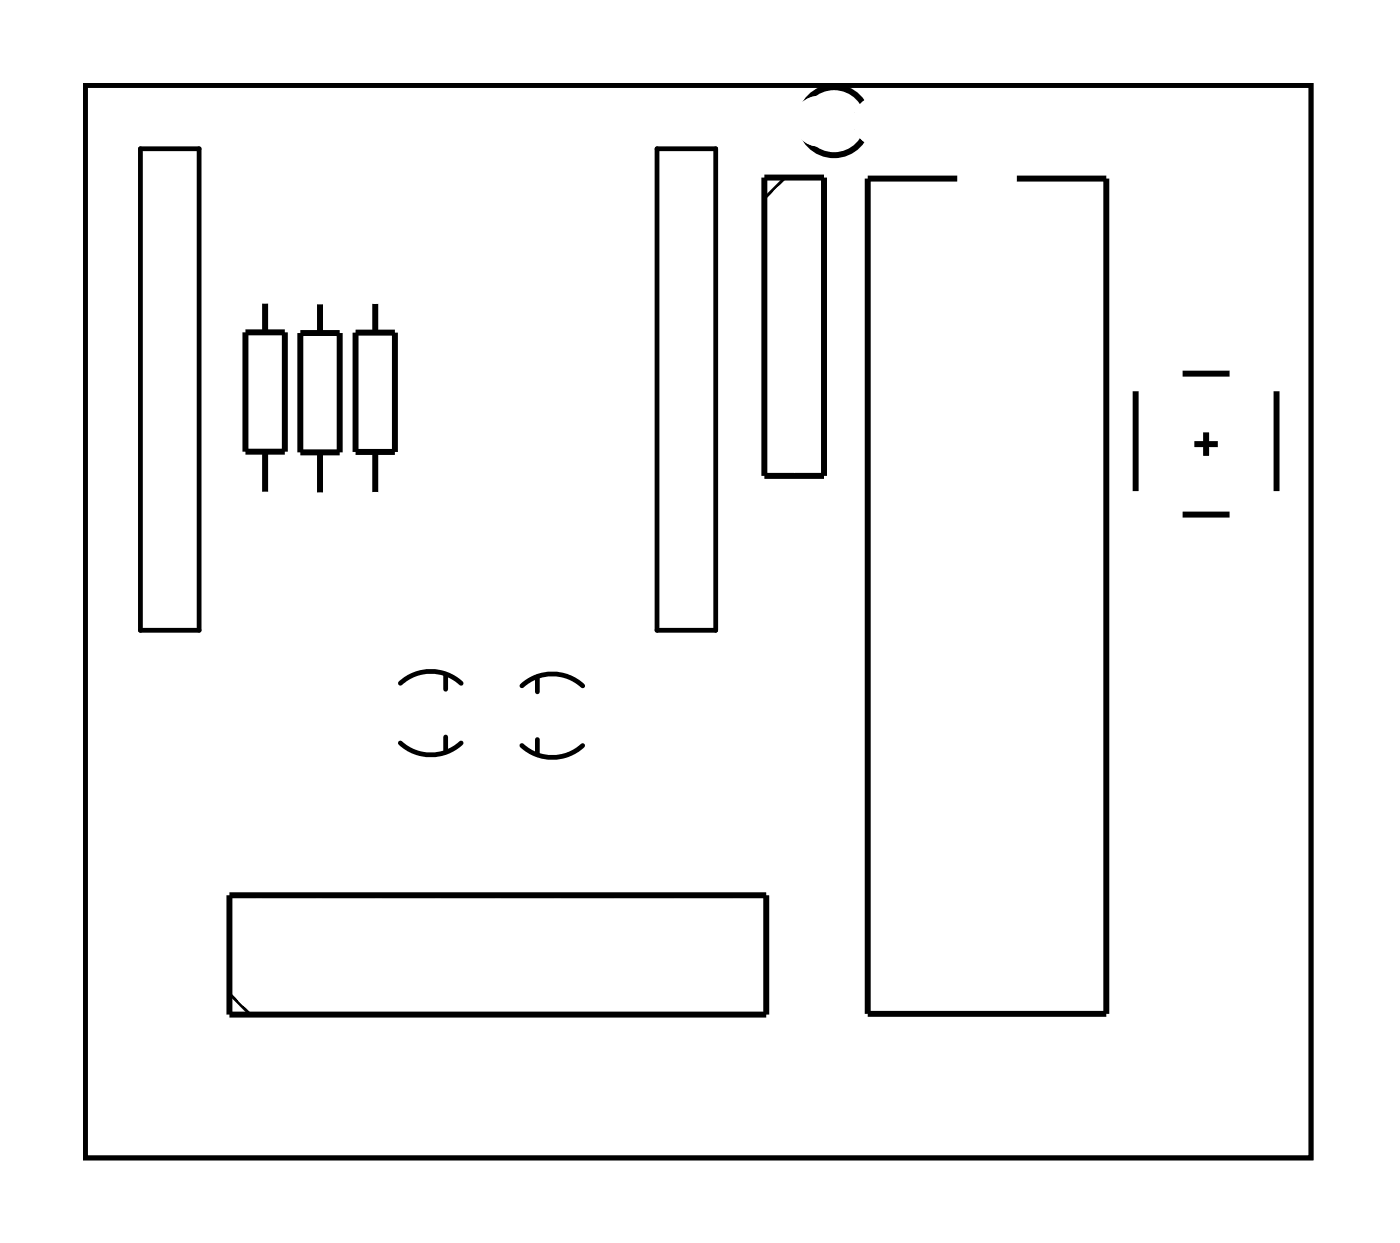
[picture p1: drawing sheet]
<svg xmlns="http://www.w3.org/2000/svg" width="60mm" height="53mm" viewBox="0 0 60 53" stroke-linecap="round" stroke-linejoin="round" font-family="sans-serif">
<path d="M3.6 3.6h52.2v45.7h-52.2zM6 6.3h2.5v20.5h-2.5zM28 6.3h2.5v20.5h-2.5zM17 31.6a1.9 1.9 0 0 0 2.6 0M17 29.1a1.9 1.9 0 0 1 2.6 0M19 28.7v.6M19 31.4v.6M22.2 31.7a1.9 1.9 0 0 0 2.6 0M22.2 29.2a1.9 1.9 0 0 1 2.6 0M22.9 28.8v.7M22.9 31.5v.6" fill="none" stroke="#000" stroke-width=".2"/>
<path d="M3.6 3.6h52.2v45.7h-52.2z" fill="none" stroke="#000" stroke-width=".04"/>
<g fill="none" stroke="#000" stroke-width=".25">
<path d="M10.5 14.1h1.6v5.1h-1.6zM11.3 12.8v1.3M11.3 19.2v1.9M12.8 14.2h1.7v5.1h-1.7zM13.6 12.8v1.4M13.6 19.3v1.8M15.1 14.2h1.7v5h-1.7zM16 12.8v1.4M16 19.2v1.9M32.6 7.6h2.5v12.7h-2.5zM36.5 4.9h.5v.5h-.5zM40.8 7.6h-3.8v35.6h10.1v-35.6h-3.8"/>
<path d="M48.4 16.7v4.2M50.4 15.9h2M50.9 18.9h1M51.4 18.4v1M54.4 16.7v4.2M9.8 38.1h22.8v5.1h-22.8zM50.4 21.9h2"/>
<circle cx="35.5" cy="5.2" r="1.45"/>
</g>
<path d="M33.4 7.6l-.8 .8M9.8 42.3l.9 .9" fill="none" stroke="#000" stroke-width=".13"/>
<path d="M36.5 4.9h.5v.5h-.5z" fill="#000"/>
<circle cx="7.2" cy="25.6" r=".58" fill="#fff"/>
<circle cx="7.2" cy="25.6" r=".58" fill="none" stroke="#fff" stroke-width=".62" stroke-linecap="butt"/>
<circle cx="7.2" cy="23.6" r=".58" fill="#fff"/>
<circle cx="7.2" cy="23.6" r=".58" fill="none" stroke="#fff" stroke-width=".62" stroke-linecap="butt"/>
<circle cx="7.2" cy="21.6" r=".58" fill="#fff"/>
<circle cx="7.2" cy="21.6" r=".58" fill="none" stroke="#fff" stroke-width=".62" stroke-linecap="butt"/>
<circle cx="7.2" cy="19.6" r=".58" fill="#fff"/>
<circle cx="7.2" cy="19.6" r=".58" fill="none" stroke="#fff" stroke-width=".62" stroke-linecap="butt"/>
<circle cx="7.2" cy="17.6" r=".58" fill="#fff"/>
<circle cx="7.2" cy="17.6" r=".58" fill="none" stroke="#fff" stroke-width=".62" stroke-linecap="butt"/>
<circle cx="7.2" cy="15.6" r=".58" fill="#fff"/>
<circle cx="7.2" cy="15.6" r=".58" fill="none" stroke="#fff" stroke-width=".62" stroke-linecap="butt"/>
<circle cx="7.2" cy="13.6" r=".58" fill="#fff"/>
<circle cx="7.2" cy="13.6" r=".58" fill="none" stroke="#fff" stroke-width=".62" stroke-linecap="butt"/>
<circle cx="7.2" cy="11.6" r=".58" fill="#fff"/>
<circle cx="7.2" cy="11.6" r=".58" fill="none" stroke="#fff" stroke-width=".62" stroke-linecap="butt"/>
<circle cx="7.2" cy="9.6" r=".58" fill="#fff"/>
<circle cx="7.2" cy="9.6" r=".58" fill="none" stroke="#fff" stroke-width=".62" stroke-linecap="butt"/>
<circle cx="7.2" cy="7.6" r=".58" fill="#fff"/>
<circle cx="7.2" cy="7.6" r=".58" fill="none" stroke="#fff" stroke-width=".62" stroke-linecap="butt"/>
<circle cx="29.2" cy="25.6" r=".58" fill="#fff"/>
<circle cx="29.2" cy="25.6" r=".58" fill="none" stroke="#fff" stroke-width=".62" stroke-linecap="butt"/>
<circle cx="29.2" cy="23.6" r=".58" fill="#fff"/>
<circle cx="29.2" cy="23.6" r=".58" fill="none" stroke="#fff" stroke-width=".62" stroke-linecap="butt"/>
<circle cx="29.2" cy="21.6" r=".58" fill="#fff"/>
<circle cx="29.2" cy="21.6" r=".58" fill="none" stroke="#fff" stroke-width=".62" stroke-linecap="butt"/>
<circle cx="29.2" cy="19.6" r=".58" fill="#fff"/>
<circle cx="29.2" cy="19.6" r=".58" fill="none" stroke="#fff" stroke-width=".62" stroke-linecap="butt"/>
<circle cx="29.2" cy="17.6" r=".58" fill="#fff"/>
<circle cx="29.2" cy="17.6" r=".58" fill="none" stroke="#fff" stroke-width=".62" stroke-linecap="butt"/>
<circle cx="29.2" cy="15.6" r=".58" fill="#fff"/>
<circle cx="29.2" cy="15.6" r=".58" fill="none" stroke="#fff" stroke-width=".62" stroke-linecap="butt"/>
<circle cx="29.2" cy="13.6" r=".58" fill="#fff"/>
<circle cx="29.2" cy="13.6" r=".58" fill="none" stroke="#fff" stroke-width=".62" stroke-linecap="butt"/>
<circle cx="29.2" cy="11.6" r=".58" fill="#fff"/>
<circle cx="29.2" cy="11.6" r=".58" fill="none" stroke="#fff" stroke-width=".62" stroke-linecap="butt"/>
<circle cx="29.2" cy="9.6" r=".58" fill="#fff"/>
<circle cx="29.2" cy="9.6" r=".58" fill="none" stroke="#fff" stroke-width=".62" stroke-linecap="butt"/>
<circle cx="29.2" cy="7.6" r=".58" fill="#fff"/>
<circle cx="29.2" cy="7.6" r=".58" fill="none" stroke="#fff" stroke-width=".62" stroke-linecap="butt"/>
<circle cx="7.2" cy="25.6" r=".58" fill="#fff"/>
<circle cx="7.2" cy="25.6" r=".58" fill="none" stroke="#fff" stroke-width=".62" stroke-linecap="butt"/>
<circle cx="7.2" cy="23.6" r=".58" fill="#fff"/>
<circle cx="7.2" cy="23.6" r=".58" fill="none" stroke="#fff" stroke-width=".62" stroke-linecap="butt"/>
<circle cx="7.2" cy="21.6" r=".58" fill="#fff"/>
<circle cx="7.2" cy="21.6" r=".58" fill="none" stroke="#fff" stroke-width=".62" stroke-linecap="butt"/>
<circle cx="7.2" cy="19.6" r=".58" fill="#fff"/>
<circle cx="7.2" cy="19.6" r=".58" fill="none" stroke="#fff" stroke-width=".62" stroke-linecap="butt"/>
<circle cx="7.2" cy="17.6" r=".58" fill="#fff"/>
<circle cx="7.2" cy="17.6" r=".58" fill="none" stroke="#fff" stroke-width=".62" stroke-linecap="butt"/>
<circle cx="7.2" cy="15.6" r=".58" fill="#fff"/>
<circle cx="7.2" cy="15.6" r=".58" fill="none" stroke="#fff" stroke-width=".62" stroke-linecap="butt"/>
<circle cx="7.2" cy="13.6" r=".58" fill="#fff"/>
<circle cx="7.2" cy="13.6" r=".58" fill="none" stroke="#fff" stroke-width=".62" stroke-linecap="butt"/>
<circle cx="7.2" cy="11.6" r=".58" fill="#fff"/>
<circle cx="7.2" cy="11.6" r=".58" fill="none" stroke="#fff" stroke-width=".62" stroke-linecap="butt"/>
<circle cx="7.2" cy="9.6" r=".58" fill="#fff"/>
<circle cx="7.2" cy="9.6" r=".58" fill="none" stroke="#fff" stroke-width=".62" stroke-linecap="butt"/>
<circle cx="7.2" cy="7.6" r=".58" fill="#fff"/>
<circle cx="7.2" cy="7.6" r=".58" fill="none" stroke="#fff" stroke-width=".62" stroke-linecap="butt"/>
<circle cx="29.2" cy="25.6" r=".58" fill="#fff"/>
<circle cx="29.2" cy="25.6" r=".58" fill="none" stroke="#fff" stroke-width=".62" stroke-linecap="butt"/>
<circle cx="29.2" cy="23.6" r=".58" fill="#fff"/>
<circle cx="29.2" cy="23.6" r=".58" fill="none" stroke="#fff" stroke-width=".62" stroke-linecap="butt"/>
<circle cx="29.2" cy="21.6" r=".58" fill="#fff"/>
<circle cx="29.2" cy="21.6" r=".58" fill="none" stroke="#fff" stroke-width=".62" stroke-linecap="butt"/>
<circle cx="29.2" cy="19.6" r=".58" fill="#fff"/>
<circle cx="29.2" cy="19.6" r=".58" fill="none" stroke="#fff" stroke-width=".62" stroke-linecap="butt"/>
<circle cx="29.2" cy="17.6" r=".58" fill="#fff"/>
<circle cx="29.2" cy="17.6" r=".58" fill="none" stroke="#fff" stroke-width=".62" stroke-linecap="butt"/>
<circle cx="29.2" cy="15.6" r=".58" fill="#fff"/>
<circle cx="29.2" cy="15.6" r=".58" fill="none" stroke="#fff" stroke-width=".62" stroke-linecap="butt"/>
<circle cx="29.2" cy="13.6" r=".58" fill="#fff"/>
<circle cx="29.2" cy="13.6" r=".58" fill="none" stroke="#fff" stroke-width=".62" stroke-linecap="butt"/>
<circle cx="29.2" cy="11.6" r=".58" fill="#fff"/>
<circle cx="29.2" cy="11.6" r=".58" fill="none" stroke="#fff" stroke-width=".62" stroke-linecap="butt"/>
<circle cx="29.2" cy="9.6" r=".58" fill="#fff"/>
<circle cx="29.2" cy="9.6" r=".58" fill="none" stroke="#fff" stroke-width=".62" stroke-linecap="butt"/>
<circle cx="29.2" cy="7.6" r=".58" fill="#fff"/>
<circle cx="29.2" cy="7.6" r=".58" fill="none" stroke="#fff" stroke-width=".62" stroke-linecap="butt"/>
<path d="M37.5 8.2h1.4v1.4h-1.4z" fill="#fff"/>
<path d="M37.5 8.2h1.4v1.4h-1.4z" fill="none" stroke="#fff" stroke-width=".76" stroke-linecap="butt"/>
<circle cx="38.2" cy="8.9" r=".7" fill="#fff"/>
<circle cx="38.2" cy="8.9" r=".7" fill="none" stroke="#fff" stroke-width=".76" stroke-linecap="butt"/>
<circle cx="45.8" cy="8.9" r=".7" fill="#fff"/>
<circle cx="45.8" cy="8.9" r=".7" fill="none" stroke="#fff" stroke-width=".76" stroke-linecap="butt"/>
<circle cx="38.2" cy="11.4" r=".7" fill="#fff"/>
<circle cx="38.2" cy="11.4" r=".7" fill="none" stroke="#fff" stroke-width=".76" stroke-linecap="butt"/>
<circle cx="45.8" cy="11.4" r=".7" fill="#fff"/>
<circle cx="45.8" cy="11.4" r=".7" fill="none" stroke="#fff" stroke-width=".76" stroke-linecap="butt"/>
<circle cx="38.2" cy="14" r=".7" fill="#fff"/>
<circle cx="38.2" cy="14" r=".7" fill="none" stroke="#fff" stroke-width=".76" stroke-linecap="butt"/>
<circle cx="45.8" cy="14" r=".7" fill="#fff"/>
<circle cx="45.8" cy="14" r=".7" fill="none" stroke="#fff" stroke-width=".76" stroke-linecap="butt"/>
<circle cx="38.2" cy="16.5" r=".7" fill="#fff"/>
<circle cx="38.2" cy="16.5" r=".7" fill="none" stroke="#fff" stroke-width=".76" stroke-linecap="butt"/>
<circle cx="45.8" cy="16.5" r=".7" fill="#fff"/>
<circle cx="45.8" cy="16.5" r=".7" fill="none" stroke="#fff" stroke-width=".76" stroke-linecap="butt"/>
<circle cx="38.2" cy="19" r=".7" fill="#fff"/>
<circle cx="38.2" cy="19" r=".7" fill="none" stroke="#fff" stroke-width=".76" stroke-linecap="butt"/>
<circle cx="45.8" cy="19" r=".7" fill="#fff"/>
<circle cx="45.8" cy="19" r=".7" fill="none" stroke="#fff" stroke-width=".76" stroke-linecap="butt"/>
<circle cx="38.2" cy="21.6" r=".7" fill="#fff"/>
<circle cx="38.2" cy="21.6" r=".7" fill="none" stroke="#fff" stroke-width=".76" stroke-linecap="butt"/>
<circle cx="45.8" cy="21.6" r=".7" fill="#fff"/>
<circle cx="45.8" cy="21.6" r=".7" fill="none" stroke="#fff" stroke-width=".76" stroke-linecap="butt"/>
<circle cx="38.2" cy="24.1" r=".7" fill="#fff"/>
<circle cx="38.2" cy="24.1" r=".7" fill="none" stroke="#fff" stroke-width=".76" stroke-linecap="butt"/>
<circle cx="45.8" cy="24.1" r=".7" fill="#fff"/>
<circle cx="45.8" cy="24.1" r=".7" fill="none" stroke="#fff" stroke-width=".76" stroke-linecap="butt"/>
<circle cx="38.2" cy="26.7" r=".7" fill="#fff"/>
<circle cx="38.2" cy="26.7" r=".7" fill="none" stroke="#fff" stroke-width=".76" stroke-linecap="butt"/>
<circle cx="45.8" cy="26.7" r=".7" fill="#fff"/>
<circle cx="45.8" cy="26.7" r=".7" fill="none" stroke="#fff" stroke-width=".76" stroke-linecap="butt"/>
<circle cx="38.2" cy="29.2" r=".7" fill="#fff"/>
<circle cx="38.2" cy="29.2" r=".7" fill="none" stroke="#fff" stroke-width=".76" stroke-linecap="butt"/>
<circle cx="45.8" cy="29.2" r=".7" fill="#fff"/>
<circle cx="45.8" cy="29.2" r=".7" fill="none" stroke="#fff" stroke-width=".76" stroke-linecap="butt"/>
<circle cx="38.2" cy="31.7" r=".7" fill="#fff"/>
<circle cx="38.2" cy="31.7" r=".7" fill="none" stroke="#fff" stroke-width=".76" stroke-linecap="butt"/>
<circle cx="45.8" cy="31.7" r=".7" fill="#fff"/>
<circle cx="45.8" cy="31.7" r=".7" fill="none" stroke="#fff" stroke-width=".76" stroke-linecap="butt"/>
<circle cx="38.2" cy="34.3" r=".7" fill="#fff"/>
<circle cx="38.2" cy="34.3" r=".7" fill="none" stroke="#fff" stroke-width=".76" stroke-linecap="butt"/>
<circle cx="45.8" cy="34.3" r=".7" fill="#fff"/>
<circle cx="45.8" cy="34.3" r=".7" fill="none" stroke="#fff" stroke-width=".76" stroke-linecap="butt"/>
<circle cx="38.2" cy="36.8" r=".7" fill="#fff"/>
<circle cx="38.2" cy="36.8" r=".7" fill="none" stroke="#fff" stroke-width=".76" stroke-linecap="butt"/>
<circle cx="45.8" cy="36.8" r=".7" fill="#fff"/>
<circle cx="45.8" cy="36.8" r=".7" fill="none" stroke="#fff" stroke-width=".76" stroke-linecap="butt"/>
<circle cx="38.2" cy="39.4" r=".7" fill="#fff"/>
<circle cx="38.2" cy="39.4" r=".7" fill="none" stroke="#fff" stroke-width=".76" stroke-linecap="butt"/>
<circle cx="45.8" cy="39.4" r=".7" fill="#fff"/>
<circle cx="45.8" cy="39.4" r=".7" fill="none" stroke="#fff" stroke-width=".76" stroke-linecap="butt"/>
<circle cx="38.2" cy="41.9" r=".7" fill="#fff"/>
<circle cx="38.2" cy="41.9" r=".7" fill="none" stroke="#fff" stroke-width=".76" stroke-linecap="butt"/>
<circle cx="45.8" cy="41.9" r=".7" fill="#fff"/>
<circle cx="45.8" cy="41.9" r=".7" fill="none" stroke="#fff" stroke-width=".76" stroke-linecap="butt"/>
<circle cx="53.2" cy="9.5" r="1.6" fill="#fff"/>
<circle cx="53.2" cy="9.5" r="1.6" fill="none" stroke="#fff" stroke-width=".25"/>
<circle cx="53.2" cy="42.2" r="1.6" fill="#fff"/>
<circle cx="53.2" cy="42.2" r="1.6" fill="none" stroke="#fff" stroke-width=".25"/>
<circle cx="51.7" cy="28.7" r=".7" fill="#fff"/>
<circle cx="51.7" cy="28.7" r=".7" fill="none" stroke="#fff" stroke-width=".76" stroke-linecap="butt"/>
<circle cx="51.7" cy="26.1" r=".7" fill="#fff"/>
<circle cx="51.7" cy="26.1" r=".7" fill="none" stroke="#fff" stroke-width=".76" stroke-linecap="butt"/>
<circle cx="51.7" cy="28.7" r=".7" fill="#fff"/>
<circle cx="51.7" cy="28.7" r=".7" fill="none" stroke="#fff" stroke-width=".76" stroke-linecap="butt"/>
<circle cx="51.7" cy="26.1" r=".7" fill="#fff"/>
<circle cx="51.7" cy="26.1" r=".7" fill="none" stroke="#fff" stroke-width=".76" stroke-linecap="butt"/>
<circle cx="51.7" cy="31.7" r=".6" fill="#fff"/>
<circle cx="51.7" cy="31.7" r=".6" fill="none" stroke="#fff" stroke-width=".65" stroke-linecap="butt"/>
<path d="M51.1 31.1h1.2v1.2h-1.2z" fill="#fff"/>
<path d="M51.1 31.1h1.2v1.2h-1.2z" fill="none" stroke="#fff" stroke-width=".65" stroke-linecap="butt"/>
<circle cx="51.7" cy="34.2" r=".6" fill="#fff"/>
<circle cx="51.7" cy="34.2" r=".6" fill="none" stroke="#fff" stroke-width=".65" stroke-linecap="butt"/>
<circle cx="51.7" cy="31.7" r=".6" fill="#fff"/>
<circle cx="51.7" cy="31.7" r=".6" fill="none" stroke="#fff" stroke-width=".65" stroke-linecap="butt"/>
<path d="M51.1 31.1h1.2v1.2h-1.2z" fill="#fff"/>
<path d="M51.1 31.1h1.2v1.2h-1.2z" fill="none" stroke="#fff" stroke-width=".65" stroke-linecap="butt"/>
<circle cx="51.7" cy="34.2" r=".6" fill="#fff"/>
<circle cx="51.7" cy="34.2" r=".6" fill="none" stroke="#fff" stroke-width=".65" stroke-linecap="butt"/>
<circle cx="16" cy="22" r=".7" fill="#fff"/>
<circle cx="16" cy="22" r=".7" fill="none" stroke="#fff" stroke-width=".76" stroke-linecap="butt"/>
<circle cx="16" cy="11.9" r=".7" fill="#fff"/>
<circle cx="16" cy="11.9" r=".7" fill="none" stroke="#fff" stroke-width=".76" stroke-linecap="butt"/>
<circle cx="13.6" cy="22" r=".7" fill="#fff"/>
<circle cx="13.6" cy="22" r=".7" fill="none" stroke="#fff" stroke-width=".76" stroke-linecap="butt"/>
<circle cx="13.6" cy="11.9" r=".7" fill="#fff"/>
<circle cx="13.6" cy="11.9" r=".7" fill="none" stroke="#fff" stroke-width=".76" stroke-linecap="butt"/>
<circle cx="11.3" cy="22" r=".7" fill="#fff"/>
<circle cx="11.3" cy="22" r=".7" fill="none" stroke="#fff" stroke-width=".76" stroke-linecap="butt"/>
<circle cx="11.3" cy="11.9" r=".7" fill="#fff"/>
<circle cx="11.3" cy="11.9" r=".7" fill="none" stroke="#fff" stroke-width=".76" stroke-linecap="butt"/>
<circle cx="33.8" cy="8.8" r=".74" fill="#fff"/>
<circle cx="33.8" cy="8.8" r=".74" fill="none" stroke="#fff" stroke-width=".76" stroke-linecap="butt"/>
<circle cx="33.8" cy="11.4" r=".74" fill="#fff"/>
<circle cx="33.8" cy="11.4" r=".74" fill="none" stroke="#fff" stroke-width=".76" stroke-linecap="butt"/>
<circle cx="33.8" cy="13.9" r=".74" fill="#fff"/>
<circle cx="33.8" cy="13.9" r=".74" fill="none" stroke="#fff" stroke-width=".76" stroke-linecap="butt"/>
<circle cx="33.8" cy="16.4" r=".74" fill="#fff"/>
<circle cx="33.8" cy="16.4" r=".74" fill="none" stroke="#fff" stroke-width=".76" stroke-linecap="butt"/>
<circle cx="33.8" cy="19" r=".74" fill="#fff"/>
<circle cx="33.8" cy="19" r=".74" fill="none" stroke="#fff" stroke-width=".76" stroke-linecap="butt"/>
<circle cx="11.2" cy="24.2" r=".7" fill="#fff"/>
<circle cx="11.2" cy="24.2" r=".7" fill="none" stroke="#fff" stroke-width=".76" stroke-linecap="butt"/>
<circle cx="19.1" cy="9.5" r=".7" fill="#fff"/>
<circle cx="19.1" cy="9.5" r=".7" fill="none" stroke="#fff" stroke-width=".76" stroke-linecap="butt"/>
<circle cx="41.4" cy="37" r=".7" fill="#fff"/>
<circle cx="41.4" cy="37" r=".7" fill="none" stroke="#fff" stroke-width=".76" stroke-linecap="butt"/>
<circle cx="43.5" cy="39.4" r=".7" fill="#fff"/>
<circle cx="43.5" cy="39.4" r=".7" fill="none" stroke="#fff" stroke-width=".76" stroke-linecap="butt"/>
<circle cx="21.9" cy="25.3" r=".7" fill="#fff"/>
<circle cx="21.9" cy="25.3" r=".7" fill="none" stroke="#fff" stroke-width=".76" stroke-linecap="butt"/>
<circle cx="25.4" cy="9.4" r=".7" fill="#fff"/>
<circle cx="25.4" cy="9.4" r=".7" fill="none" stroke="#fff" stroke-width=".76" stroke-linecap="butt"/>
<circle cx="53.6" cy="15.7" r=".7" fill="#fff"/>
<circle cx="53.6" cy="15.7" r=".7" fill="none" stroke="#fff" stroke-width=".76" stroke-linecap="butt"/>
<circle cx="53.6" cy="22.2" r=".7" fill="#fff"/>
<circle cx="53.6" cy="22.2" r=".7" fill="none" stroke="#fff" stroke-width=".76" stroke-linecap="butt"/>
<circle cx="49.1" cy="15.7" r=".7" fill="#fff"/>
<circle cx="49.1" cy="15.7" r=".7" fill="none" stroke="#fff" stroke-width=".76" stroke-linecap="butt"/>
<circle cx="49.1" cy="22.2" r=".7" fill="#fff"/>
<circle cx="49.1" cy="22.2" r=".7" fill="none" stroke="#fff" stroke-width=".76" stroke-linecap="butt"/>
<circle cx="42.2" cy="28.9" r=".7" fill="#fff"/>
<circle cx="42.2" cy="28.9" r=".7" fill="none" stroke="#fff" stroke-width=".76" stroke-linecap="butt"/>
<circle cx="42.1" cy="22.3" r=".7" fill="#fff"/>
<circle cx="42.1" cy="22.3" r=".7" fill="none" stroke="#fff" stroke-width=".76" stroke-linecap="butt"/>
<circle cx="17.1" cy="30.4" r=".64" fill="#fff"/>
<circle cx="17.1" cy="30.4" r=".64" fill="none" stroke="#fff" stroke-width=".76" stroke-linecap="butt"/>
<circle cx="19.6" cy="30.4" r=".64" fill="#fff"/>
<circle cx="19.6" cy="30.4" r=".64" fill="none" stroke="#fff" stroke-width=".76" stroke-linecap="butt"/>
<circle cx="24.8" cy="30.5" r=".64" fill="#fff"/>
<circle cx="24.8" cy="30.5" r=".64" fill="none" stroke="#fff" stroke-width=".76" stroke-linecap="butt"/>
<circle cx="22.2" cy="30.5" r=".64" fill="#fff"/>
<circle cx="22.2" cy="30.5" r=".64" fill="none" stroke="#fff" stroke-width=".76" stroke-linecap="butt"/>
<circle cx="32" cy="34.1" r=".7" fill="#fff"/>
<circle cx="32" cy="34.1" r=".7" fill="none" stroke="#fff" stroke-width=".76" stroke-linecap="butt"/>
<circle cx="34" cy="29.3" r=".7" fill="#fff"/>
<circle cx="34" cy="29.3" r=".7" fill="none" stroke="#fff" stroke-width=".76" stroke-linecap="butt"/>
<circle cx="11" cy="41.9" r=".74" fill="#fff"/>
<circle cx="11" cy="41.9" r=".74" fill="none" stroke="#fff" stroke-width=".76" stroke-linecap="butt"/>
<circle cx="13.6" cy="41.9" r=".74" fill="#fff"/>
<circle cx="13.6" cy="41.9" r=".74" fill="none" stroke="#fff" stroke-width=".76" stroke-linecap="butt"/>
<circle cx="16.1" cy="41.9" r=".74" fill="#fff"/>
<circle cx="16.1" cy="41.9" r=".74" fill="none" stroke="#fff" stroke-width=".76" stroke-linecap="butt"/>
<circle cx="18.7" cy="41.9" r=".74" fill="#fff"/>
<circle cx="18.7" cy="41.9" r=".74" fill="none" stroke="#fff" stroke-width=".76" stroke-linecap="butt"/>
<circle cx="21.2" cy="41.9" r=".74" fill="#fff"/>
<circle cx="21.2" cy="41.9" r=".74" fill="none" stroke="#fff" stroke-width=".76" stroke-linecap="butt"/>
<circle cx="23.7" cy="41.9" r=".74" fill="#fff"/>
<circle cx="23.7" cy="41.9" r=".74" fill="none" stroke="#fff" stroke-width=".76" stroke-linecap="butt"/>
<circle cx="26.3" cy="41.9" r=".74" fill="#fff"/>
<circle cx="26.3" cy="41.9" r=".74" fill="none" stroke="#fff" stroke-width=".76" stroke-linecap="butt"/>
<circle cx="28.8" cy="41.9" r=".74" fill="#fff"/>
<circle cx="28.8" cy="41.9" r=".74" fill="none" stroke="#fff" stroke-width=".76" stroke-linecap="butt"/>
<circle cx="31.4" cy="41.9" r=".74" fill="#fff"/>
<circle cx="31.4" cy="41.9" r=".74" fill="none" stroke="#fff" stroke-width=".76" stroke-linecap="butt"/>
<circle cx="11" cy="41.9" r=".74" fill="#fff"/>
<circle cx="11" cy="41.9" r=".74" fill="none" stroke="#fff" stroke-width=".76" stroke-linecap="butt"/>
<circle cx="13.6" cy="41.9" r=".74" fill="#fff"/>
<circle cx="13.6" cy="41.9" r=".74" fill="none" stroke="#fff" stroke-width=".76" stroke-linecap="butt"/>
<circle cx="16.1" cy="41.9" r=".74" fill="#fff"/>
<circle cx="16.1" cy="41.9" r=".74" fill="none" stroke="#fff" stroke-width=".76" stroke-linecap="butt"/>
<circle cx="18.7" cy="41.9" r=".74" fill="#fff"/>
<circle cx="18.7" cy="41.9" r=".74" fill="none" stroke="#fff" stroke-width=".76" stroke-linecap="butt"/>
<circle cx="21.2" cy="41.9" r=".74" fill="#fff"/>
<circle cx="21.2" cy="41.9" r=".74" fill="none" stroke="#fff" stroke-width=".76" stroke-linecap="butt"/>
<circle cx="23.7" cy="41.9" r=".74" fill="#fff"/>
<circle cx="23.7" cy="41.9" r=".74" fill="none" stroke="#fff" stroke-width=".76" stroke-linecap="butt"/>
<circle cx="26.3" cy="41.9" r=".74" fill="#fff"/>
<circle cx="26.3" cy="41.9" r=".74" fill="none" stroke="#fff" stroke-width=".76" stroke-linecap="butt"/>
<circle cx="28.8" cy="41.9" r=".74" fill="#fff"/>
<circle cx="28.8" cy="41.9" r=".74" fill="none" stroke="#fff" stroke-width=".76" stroke-linecap="butt"/>
<circle cx="31.4" cy="41.9" r=".74" fill="#fff"/>
<circle cx="31.4" cy="41.9" r=".74" fill="none" stroke="#fff" stroke-width=".76" stroke-linecap="butt"/>
<circle cx="31.4" cy="39.4" r=".74" fill="#fff"/>
<circle cx="31.4" cy="39.4" r=".74" fill="none" stroke="#fff" stroke-width=".76" stroke-linecap="butt"/>
<circle cx="28.8" cy="39.4" r=".74" fill="#fff"/>
<circle cx="28.8" cy="39.4" r=".74" fill="none" stroke="#fff" stroke-width=".76" stroke-linecap="butt"/>
<circle cx="26.3" cy="39.4" r=".74" fill="#fff"/>
<circle cx="26.3" cy="39.4" r=".74" fill="none" stroke="#fff" stroke-width=".76" stroke-linecap="butt"/>
<circle cx="23.7" cy="39.4" r=".74" fill="#fff"/>
<circle cx="23.7" cy="39.4" r=".74" fill="none" stroke="#fff" stroke-width=".76" stroke-linecap="butt"/>
<circle cx="21.2" cy="39.4" r=".74" fill="#fff"/>
<circle cx="21.2" cy="39.4" r=".74" fill="none" stroke="#fff" stroke-width=".76" stroke-linecap="butt"/>
<circle cx="18.7" cy="39.4" r=".74" fill="#fff"/>
<circle cx="18.7" cy="39.4" r=".74" fill="none" stroke="#fff" stroke-width=".76" stroke-linecap="butt"/>
<circle cx="16.1" cy="39.4" r=".74" fill="#fff"/>
<circle cx="16.1" cy="39.4" r=".74" fill="none" stroke="#fff" stroke-width=".76" stroke-linecap="butt"/>
<circle cx="13.6" cy="39.4" r=".74" fill="#fff"/>
<circle cx="13.6" cy="39.4" r=".74" fill="none" stroke="#fff" stroke-width=".76" stroke-linecap="butt"/>
<circle cx="11" cy="39.4" r=".74" fill="#fff"/>
<circle cx="11" cy="39.4" r=".74" fill="none" stroke="#fff" stroke-width=".76" stroke-linecap="butt"/>
<circle cx="25.8" cy="45.1" r=".7" fill="#fff"/>
<circle cx="25.8" cy="45.1" r=".7" fill="none" stroke="#fff" stroke-width=".76" stroke-linecap="butt"/>
<circle cx="16.1" cy="34.5" r=".7" fill="#fff"/>
<circle cx="16.1" cy="34.5" r=".7" fill="none" stroke="#fff" stroke-width=".76" stroke-linecap="butt"/>
<circle cx="29.1" cy="46.7" r=".7" fill="#fff"/>
<circle cx="29.1" cy="46.7" r=".7" fill="none" stroke="#fff" stroke-width=".76" stroke-linecap="butt"/>
<circle cx="23.7" cy="35.8" r=".7" fill="#fff"/>
<circle cx="23.7" cy="35.8" r=".7" fill="none" stroke="#fff" stroke-width=".76" stroke-linecap="butt"/>
<circle cx="13.6" cy="29.9" r=".7" fill="#fff"/>
<circle cx="13.6" cy="29.9" r=".7" fill="none" stroke="#fff" stroke-width=".76" stroke-linecap="butt"/>
<circle cx="7.6" cy="30" r=".7" fill="#fff"/>
<circle cx="7.6" cy="30" r=".7" fill="none" stroke="#fff" stroke-width=".76" stroke-linecap="butt"/>
<circle cx="37.4" cy="5.2" r=".7" fill="#fff"/>
<circle cx="37.4" cy="5.2" r=".7" fill="none" stroke="#fff" stroke-width=".76" stroke-linecap="butt"/>
<circle cx="34.9" cy="5.2" r=".7" fill="#fff"/>
<circle cx="34.9" cy="5.2" r=".7" fill="none" stroke="#fff" stroke-width=".76" stroke-linecap="butt"/>
<circle cx="37.4" cy="5.2" r=".7" fill="#fff"/>
<circle cx="37.4" cy="5.2" r=".7" fill="none" stroke="#fff" stroke-width=".76" stroke-linecap="butt"/>
<circle cx="34.9" cy="5.2" r=".7" fill="#fff"/>
<circle cx="34.9" cy="5.2" r=".7" fill="none" stroke="#fff" stroke-width=".76" stroke-linecap="butt"/>
</svg>
